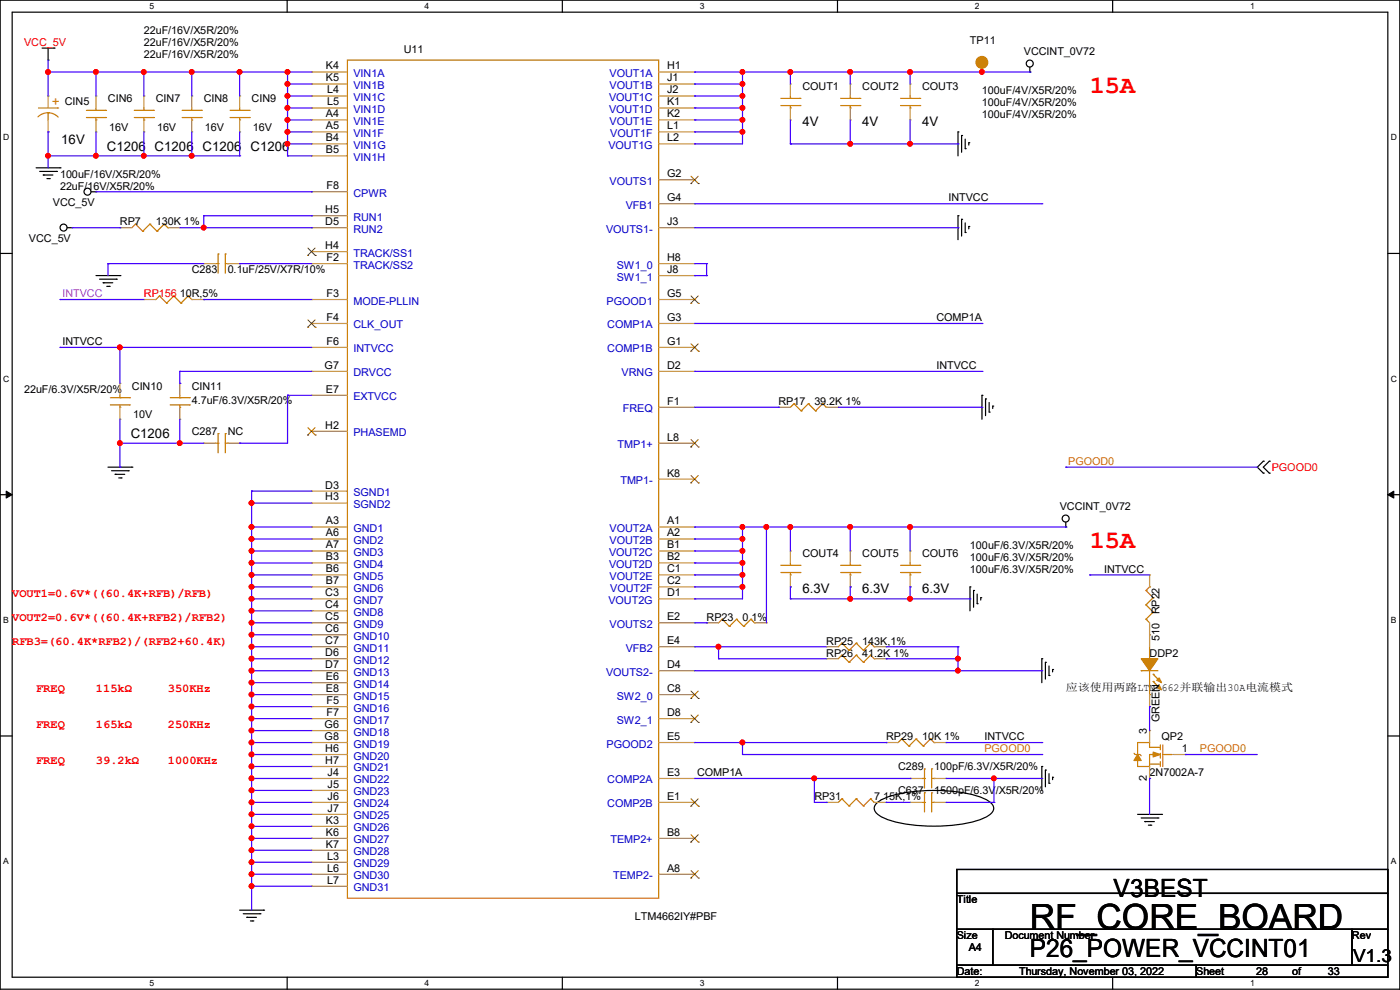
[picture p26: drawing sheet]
<svg xmlns="http://www.w3.org/2000/svg" width="297mm" height="210mm" viewBox="0 0 297 210" stroke-linecap="round" stroke-linejoin="round" font-family="sans-serif">
<defs><g id="words">
<text font-size="7.4" x="218.5" y="197.1">RF_CORE_BOARD</text>
<g font-size="5.3" fill="#f00">
<text x="231.2" y="19.8">15A</text>
<text x="231.2" y="116.3">15A</text>
</g>
<g font-size="5.3">
<text x="236.3" y="190.2">V3BEST</text>
<text x="218.5" y="202.9">P26_POWER_VCCINT01</text>
</g>
<text font-size="3.8" x="287.1" y="204.1">V1.3</text>
<text font-size="2.8" fill="#cc8006" x="11" y="22.4">+</text>
<g font-size="2.8">
<text x="170.2" y="26.7">4V</text>
<text x="182.9" y="26.7">4V</text>
<text x="195.6" y="26.7">4V</text>
<text x="13" y="30.5">16V</text>
<text x="22.6" y="32">C1206</text>
<text x="32.8" y="32">C1206</text>
<text x="43" y="32">C1206</text>
<text x="53.1" y="32">C1206</text>
<text x="27.7" y="93">C1206</text>
<text x="170.2" y="125.8">6.3V</text>
<text x="182.9" y="125.8">6.3V</text>
<text x="195.6" y="125.8">6.3V</text>
</g>
<g font-size="2.5" fill="#f00">
<text x="2.6" y="126.6">VOUT1=0.6V*((60.4K+RFB)/RFB)</text>
<text x="2.6" y="131.7">VOUT2=0.6V*((60.4K+RFB2)/RFB2)</text>
<text x="2.6" y="136.7">RFB3=(60.4K*RFB2)/(RFB2+60.4K)</text>
<text x="7.7" y="146.9">FREQ</text>
<text x="20.4" y="146.9">115kΩ</text>
<text x="35.6" y="146.9">350KHz</text>
<text x="7.7" y="154.5">FREQ</text>
<text x="20.4" y="154.5">165kΩ</text>
<text x="35.6" y="154.5">250KHz</text>
<text x="7.7" y="162.1">FREQ</text>
<text x="20.4" y="162.1">39.2kΩ</text>
<text x="35.6" y="162.1">1000KHz</text>
</g>
<g font-size="2.3" fill="#f00">
<text x="5.1" y="9.7">VCC_5V</text>
<text x="30.5" y="63.1">RP156</text>
<text x="269.8" y="99.9">PGOOD0</text>
</g>
<g font-size="2.3">
<text x="30.5" y="7.2">22uF/16V/X5R/20%</text>
<text x="30.5" y="9.7">22uF/16V/X5R/20%</text>
<text x="85.6" y="11.3">U11</text>
<text x="205.8" y="9.2">TP11</text>
<text x="217.2" y="11.8">VCCINT_0V72</text>
<text x="30.5" y="12.3">22uF/16V/X5R/20%</text>
<text x="69.1" y="14.7">K4</text>
<text x="69.1" y="17.3">K5</text>
<text x="141.5" y="14.7">H1</text>
<text x="141.5" y="17.3">J1</text>
<text x="13.8" y="22.2">CIN5</text>
<text x="22.9" y="21.7">CIN6</text>
<text x="33.1" y="21.7">CIN7</text>
<text x="43.2" y="21.7">CIN8</text>
<text x="53.4" y="21.7">CIN9</text>
<text x="69.4" y="19.8">L4</text>
<text x="69.4" y="22.4">L5</text>
<text x="141.5" y="22.4">K1</text>
<text x="141.5" y="19.8">J2</text>
<text x="170.2" y="19.1">COUT1</text>
<text x="182.9" y="19.1">COUT2</text>
<text x="195.6" y="19.1">COUT3</text>
<text x="208.3" y="19.9">100uF/4V/X5R/20%</text>
<text x="208.3" y="22.4">100uF/4V/X5R/20%</text>
<text x="23.2" y="27.8">16V</text>
<text x="33.3" y="27.8">16V</text>
<text x="43.5" y="27.8">16V</text>
<text x="53.6" y="27.8">16V</text>
<text x="69.1" y="24.9">A4</text>
<text x="69.1" y="27.4">A5</text>
<text x="69.1" y="30">B4</text>
<text x="141.5" y="24.9">K2</text>
<text x="141.5" y="27.4">L1</text>
<text x="141.5" y="30">L2</text>
<text x="208.3" y="25">100uF/4V/X5R/20%</text>
<text x="69.1" y="32.5">B5</text>
<text x="12.7" y="37.7">100uF/16V/X5R/20%</text>
<text x="12.7" y="40.2">22uF/16V/X5R/20%</text>
<text x="69.3" y="40.1">F8</text>
<text x="141.5" y="37.6">G2</text>
<text x="11.2" y="43.8">VCC_5V</text>
<text x="25.4" y="47.8">RP7</text>
<text x="33.1" y="47.8">130K 1%</text>
<text x="69" y="45.2">H5</text>
<text x="69" y="47.8">D5</text>
<text x="141.5" y="42.7">G4</text>
<text x="141.5" y="47.8">J3</text>
<text x="201.2" y="42.7">INTVCC</text>
<text x="6.1" y="51.4">VCC_5V</text>
<text x="69" y="52.8">H4</text>
<text x="40.7" y="58">C283</text>
<text x="48.3" y="58">0.1uF/25V/X7R/10%</text>
<text x="69.3" y="55.4">F2</text>
<text x="141.5" y="55.4">H8</text>
<text x="141.5" y="57.9">J8</text>
<text x="38.1" y="63.1">10R,5%</text>
<text x="69.3" y="63">F3</text>
<text x="141.5" y="63">G5</text>
<text x="69.3" y="68.1">F4</text>
<text x="141.5" y="68.1">G3</text>
<text x="198.7" y="68.1">COMP1A</text>
<text x="13.3" y="73.2">INTVCC</text>
<text x="69.3" y="73.2">F6</text>
<text x="141.5" y="73.2">G1</text>
<text x="5.1" y="83.4">22uF/6.3V/X5R/20%</text>
<text x="28" y="82.6">CIN10</text>
<text x="40.7" y="82.6">CIN11</text>
<text x="68.9" y="78.2">G7</text>
<text x="69.1" y="83.3">E7</text>
<text x="141.5" y="78.2">D2</text>
<text x="198.7" y="78.3">INTVCC</text>
<text x="28.2" y="88.7">10V</text>
<text x="40.7" y="85.7">4.7uF/6.3V/X5R/20%</text>
<text x="141.5" y="85.9">F1</text>
<text x="165.1" y="85.9">RP17</text>
<text x="172.8" y="85.9">39.2K 1%</text>
<text x="40.7" y="92.3">C287</text>
<text x="48.3" y="92.3">NC</text>
<text x="69" y="90.9">H2</text>
<text x="141.5" y="93.5">L8</text>
<text x="141.5" y="101.1">K8</text>
<text x="69" y="103.6">D3</text>
<text x="69" y="106.2">H3</text>
<text x="69.1" y="111.3">A3</text>
<text x="69.1" y="113.8">A6</text>
<text x="141.5" y="111.3">A1</text>
<text x="141.5" y="113.8">A2</text>
<text x="224.8" y="108.3">VCCINT_0V72</text>
<text x="69.1" y="116.3">A7</text>
<text x="69.1" y="118.9">B3</text>
<text x="141.5" y="116.3">B1</text>
<text x="141.5" y="118.9">B2</text>
<text x="170.2" y="118.2">COUT4</text>
<text x="182.9" y="118.2">COUT5</text>
<text x="195.6" y="118.2">COUT6</text>
<text x="205.8" y="119">100uF/6.3V/X5R/20%</text>
<text x="205.8" y="116.4">100uF/6.3V/X5R/20%</text>
<text x="69.1" y="121.4">B6</text>
<text x="69.1" y="124">B7</text>
<text x="141.5" y="121.4">C1</text>
<text x="141.5" y="124">C2</text>
<text x="205.8" y="121.5">100uF/6.3V/X5R/20%</text>
<text x="234.2" y="121.5">INTVCC</text>
<text x="69" y="126.5">C3</text>
<text x="69" y="129">C4</text>
<text x="69" y="131.6">C5</text>
<text x="141.5" y="126.5">D1</text>
<text x="141.5" y="131.6">E2</text>
<text x="149.9" y="131.7">RP23</text>
<text x="157.5" y="131.7">0 1%</text>
<text x="246" y="130.3" transform="rotate(-90 246 130.3)">RP22</text>
<text x="69" y="134.1">C6</text>
<text x="69" y="136.7">C7</text>
<text x="141.5" y="136.7">E4</text>
<text x="175.3" y="136.7">RP25</text>
<text x="182.9" y="136.7">143K,1%</text>
<text x="246" y="135.9" transform="rotate(-90 246 135.9)">510</text>
<text x="69" y="139.2">D6</text>
<text x="69" y="141.7">D7</text>
<text x="141.5" y="141.7">D4</text>
<text x="175.3" y="139.3">RP26</text>
<text x="182.9" y="139.3">41.2K 1%</text>
<text x="243.9" y="139.3">DDP2</text>
<text x="69.1" y="144.3">E6</text>
<text x="69.1" y="146.8">E8</text>
<text x="69.3" y="149.4">F5</text>
<text x="141.5" y="146.8">C8</text>
<text x="226.1" y="146.7">应该使用两路LTM4662并联输出30A电流模式</text>
<text x="68.9" y="154.4">G6</text>
<text x="69.3" y="151.9">F7</text>
<text x="141.5" y="151.9">D8</text>
<text x="243.3" y="155.7" transform="rotate(-90 243.3 155.7)">3</text>
<text x="246" y="153.2" transform="rotate(-90 246 153.2)">GREEN</text>
<text x="68.9" y="157">G8</text>
<text x="69" y="159.5">H6</text>
<text x="141.5" y="157">E5</text>
<text x="188" y="157.1">RP29</text>
<text x="195.6" y="157.1">10K 1%</text>
<text x="208.8" y="157">INTVCC</text>
<text x="246.4" y="157.1">QP2</text>
<text x="250.7" y="159.5">1</text>
<text x="69" y="162.1">H7</text>
<text x="69.5" y="164.6">J4</text>
<text x="69.5" y="167.1">J5</text>
<text x="141.5" y="164.6">E3</text>
<text x="147.9" y="164.6">COMP1A</text>
<text x="190.5" y="163.4">C289</text>
<text x="198.2" y="163.4">100pF/6.3V/X5R/20%</text>
<text x="243.3" y="165.7" transform="rotate(-90 243.3 165.7)">2</text>
<text x="243.9" y="164.7">2N7002A-7</text>
<text x="69.5" y="169.7">J6</text>
<text x="69.5" y="172.2">J7</text>
<text x="141.5" y="169.7">E1</text>
<text x="172.8" y="169.8">RP31</text>
<text x="185.5" y="169.8">7.15K,1%</text>
<text x="190.5" y="168.5">C637</text>
<text x="198.2" y="168.5">1500pF/6.3V/X5R/20%</text>
<text x="69.1" y="174.8">K3</text>
<text x="69.1" y="177.3">K6</text>
<text x="69.1" y="179.8">K7</text>
<text x="141.5" y="177.3">B8</text>
<text x="69.4" y="182.4">L3</text>
<text x="69.4" y="184.9">L6</text>
<text x="141.5" y="184.9">A8</text>
<text x="69.4" y="187.5">L7</text>
<text x="203" y="191.6">Title</text>
<text x="134.7" y="195.2">LTM4662IY#PBF</text>
<text x="203" y="199.2">Size</text>
<text x="205.5" y="201.8">A4</text>
<text x="213.1" y="199.2">Document Number</text>
<text x="286.8" y="199.2">Rev</text>
<text x="203" y="206.8">Date:</text>
<text x="216.2" y="206.8">Thursday, November 03, 2022</text>
<text x="253.8" y="206.8">Sheet</text>
<text x="266.5" y="206.8">28</text>
<text x="274.1" y="206.8">of</text>
<text x="281.7" y="206.8">33</text>
</g>
<g font-size="2.3" fill="#00c">
<text x="75" y="16.3">VIN1A</text>
<text x="129.3" y="16.3">VOUT1A</text>
<text x="75" y="18.9">VIN1B</text>
<text x="75" y="21.4">VIN1C</text>
<text x="75" y="24">VIN1D</text>
<text x="129.2" y="24">VOUT1D</text>
<text x="129.2" y="21.4">VOUT1C</text>
<text x="129.3" y="18.9">VOUT1B</text>
<text x="75" y="26.5">VIN1E</text>
<text x="75" y="29">VIN1F</text>
<text x="129.3" y="26.5">VOUT1E</text>
<text x="129.5" y="29">VOUT1F</text>
<text x="75" y="31.6">VIN1G</text>
<text x="75" y="34.1">VIN1H</text>
<text x="129.1" y="31.6">VOUT1G</text>
<text x="75" y="41.7">CPWR</text>
<text x="129.3" y="39.2">VOUTS1</text>
<text x="75" y="46.8">RUN1</text>
<text x="132.8" y="44.3">VFB1</text>
<text x="75" y="49.4">RUN2</text>
<text x="128.6" y="49.4">VOUTS1-</text>
<text x="75" y="54.4">TRACK/SS1</text>
<text x="75" y="57">TRACK/SS2</text>
<text x="130.9" y="57">SW1_0</text>
<text x="130.9" y="59.5">SW1_1</text>
<text x="75" y="64.6">MODE-PLLIN</text>
<text x="128.7" y="64.6">PGOOD1</text>
<text x="75" y="69.7">CLK_OUT</text>
<text x="128.8" y="69.7">COMP1A</text>
<text x="75" y="74.8">INTVCC</text>
<text x="128.8" y="74.8">COMP1B</text>
<text x="75" y="79.8">DRVCC</text>
<text x="131.9" y="79.8">VRNG</text>
<text x="75" y="84.9">EXTVCC</text>
<text x="132.1" y="87.5">FREQ</text>
<text x="75" y="92.5">PHASEMD</text>
<text x="131" y="95.1">TMP1+</text>
<text x="75" y="105.2">SGND1</text>
<text x="75" y="107.8">SGND2</text>
<text x="131.6" y="102.7">TMP1-</text>
<text x="75" y="112.9">GND1</text>
<text x="129.3" y="112.9">VOUT2A</text>
<text x="75" y="115.4">GND2</text>
<text x="75" y="117.9">GND3</text>
<text x="129.2" y="117.9">VOUT2C</text>
<text x="129.3" y="115.4">VOUT2B</text>
<text x="75" y="120.5">GND4</text>
<text x="75" y="123">GND5</text>
<text x="75" y="125.6">GND6</text>
<text x="129.2" y="120.5">VOUT2D</text>
<text x="129.3" y="123">VOUT2E</text>
<text x="129.5" y="125.6">VOUT2F</text>
<text x="75" y="128.1">GND7</text>
<text x="75" y="130.6">GND8</text>
<text x="129.1" y="128.1">VOUT2G</text>
<text x="75" y="133.2">GND9</text>
<text x="75" y="135.7">GND10</text>
<text x="129.3" y="133.2">VOUTS2</text>
<text x="75" y="138.3">GND11</text>
<text x="75" y="140.8">GND12</text>
<text x="75" y="143.3">GND13</text>
<text x="128.6" y="143.3">VOUTS2-</text>
<text x="132.8" y="138.3">VFB2</text>
<text x="75" y="145.9">GND14</text>
<text x="75" y="148.4">GND15</text>
<text x="130.9" y="148.4">SW2_0</text>
<text x="75" y="151">GND16</text>
<text x="75" y="153.5">GND17</text>
<text x="130.9" y="153.5">SW2_1</text>
<text x="75" y="156">GND18</text>
<text x="75" y="158.6">GND19</text>
<text x="75" y="161.1">GND20</text>
<text x="128.7" y="158.6">PGOOD2</text>
<text x="75" y="163.7">GND21</text>
<text x="75" y="166.2">GND22</text>
<text x="128.8" y="166.2">COMP2A</text>
<text x="75" y="168.7">GND23</text>
<text x="75" y="171.3">GND24</text>
<text x="75" y="173.8">GND25</text>
<text x="128.8" y="171.3">COMP2B</text>
<text x="75" y="176.4">GND26</text>
<text x="75" y="178.9">GND27</text>
<text x="129.5" y="178.9">TEMP2+</text>
<text x="75" y="181.4">GND28</text>
<text x="75" y="184">GND29</text>
<text x="75" y="186.5">GND30</text>
<text x="75" y="189.1">GND31</text>
<text x="130.1" y="186.5">TEMP2-</text>
</g>
<text font-size="2.3" fill="#f0f" x="13.3" y="63">INTVCC</text>
<g font-size="2.3" fill="#ff8000">
<text x="226.6" y="98.6">PGOOD0</text>
<text x="208.8" y="159.6">PGOOD0</text>
<text x="254.6" y="159.6">PGOOD0</text>
</g>
<g font-size="1.8">
<text x="31.7" y="1.9">5</text>
<text x="90.1" y="1.9">4</text>
<text x="148.5" y="1.9">3</text>
<text x="206.8" y="1.9">2</text>
<text x="265.2" y="1.9">1</text>
<text x=".7" y="29.8">D</text>
<text x="295.1" y="29.8">D</text>
<text x=".7" y="80.9">C</text>
<text x="295.1" y="80.9">C</text>
<text x=".7" y="132.1">B</text>
<text x="295.1" y="132.1">B</text>
<text x=".7" y="183.3">A</text>
<text x="295.1" y="183.3">A</text>
<text x="31.7" y="209.2">5</text>
<text x="90.1" y="209.2">4</text>
<text x="148.5" y="209.2">3</text>
<text x="206.8" y="209.2">2</text>
<text x="265.2" y="209.2">1</text>
</g>
</g></defs>
<path d="M0 0h297v209.8h-297zM2.6 2.6h291.8v204.7h-291.8z" fill="none" stroke="#000" stroke-width=".25"/>
<g fill="#fff">
<path d="M31.7 .3h1v2h-1z"/>
<path d="M31.7 207.6h1v1.9h-1z"/>
</g>
<path d="M60.9 0v2.6M60.9 207.3v2.5" fill="none" stroke="#000" stroke-width=".25"/>
<g fill="#fff">
<path d="M90.1 .3h1v2h-1z"/>
<path d="M90.1 207.6h1v1.9h-1z"/>
</g>
<path d="M119.3 0v2.6M119.3 207.3v2.5" fill="none" stroke="#000" stroke-width=".25"/>
<g fill="#fff">
<path d="M148.5 .3h.9v2h-.9z"/>
<path d="M148.5 207.6h.9v1.9h-.9z"/>
</g>
<path d="M177.7 0v2.6M177.7 207.3v2.5" fill="none" stroke="#000" stroke-width=".25"/>
<g fill="#fff">
<path d="M206.8 .3h1v2h-1z"/>
<path d="M206.8 207.6h1v1.9h-1z"/>
</g>
<path d="M236.1 0v2.6M236.1 207.3v2.5" fill="none" stroke="#000" stroke-width=".25"/>
<g fill="#fff">
<path d="M265.2 .3h1v2h-1z"/>
<path d="M265.2 207.6h1v1.9h-1z"/>
<path d="M.7 28.2h1.2v1.9h-1.2z"/>
<path d="M295.1 28.2h1.2v1.9h-1.2z"/>
<path d="M.7 79.3h1.2v2h-1.2z"/>
<path d="M295.1 79.3h1.2v2h-1.2z"/>
</g>
<path d="M0 53.8h2.6M294.4 53.8h2.6" fill="none" stroke="#000" stroke-width=".25"/>
<g fill="#fff">
<path d="M.7 130.5h1.2v2h-1.2z"/>
<path d="M295.1 130.5h1.1v2h-1.1z"/>
</g>
<path d="M0 104.9h2.6M294.4 104.9h2.6" fill="none" stroke="#000" stroke-width=".25"/>
<path d="M1.3 104.2l1.3 .7-1.3 .8zM294.4 104.9l1.3-.7v1.5z" fill="#000" stroke="#000" stroke-width=".21"/>
<g fill="#fff">
<path d="M.7 181.7h1.2v2h-1.2z"/>
<path d="M295.1 181.7h1.1v2h-1.1z"/>
</g>
<g fill="none" stroke="#000" stroke-width=".25">
<path d="M8.9 10.2h2.6M10.2 12.7h.1M10.2 10.2v2.5M11.5 10.2h.1M218.5 15.3h.1M218.5 14.3v1M7.7 35.6h5M8.4 36.4h3.6M9.2 37.1h.1M9.2 37.1h2M9.9 37.9h.6M10.5 37.9h.1"/>
<path d="M12 36.4h.1M12.7 35.6h.1M203.2 28h.1M203.2 28v5.1M204 28.7h.1M204 28.7v3.6M204.8 31.5h.1M204.8 29.5v2M205.5 30.3h.1M205.5 30.3v.5M14.3 48.3h1M15.3 48.3h.1"/>
<path d="M19.3 40.7h1.1M20.4 40.7h.1M20.4 58.5h5M21.1 59.2h3.6M21.9 60h.1M21.9 60h2M24.7 59.2h.1M25.4 58.5h.1M203.2 45.8h.1M203.2 45.8v5M204 46.5h.1M204 46.5v3.6"/>
<path d="M204.8 49.3h.1M204.8 47.3v2M205.5 48h.1M205.5 48v.6M22.6 60.7h.6M23.2 60.7h.1M22.9 99.1h5.1M23.7 99.9h3.5M27.2 99.9h.1M28 99.1h.1M208.3 83.9h.1M208.3 83.9v5"/>
<path d="M209.1 84.6h.1M209.1 84.6v3.6M209.8 87.4h.1M209.8 85.4v2M210.6 86.1h.1M210.6 86.1v.6M268 97.8h.1M268 97.8l-1.3 1.3 1.3 1.3M269.3 97.8h.1M269.3 97.8l-1.3 1.3 1.3 1.3M24.4 100.6h.1M24.4 100.6h2.1"/>
<path d="M25.2 101.4h.5M25.7 101.4h.1M226.1 111.8h.1M226.1 110.8v1M268 100.4h.1M269.3 100.4h.1M205.8 124.5h.1M205.8 124.5v5.1M206.5 125.3h.1M206.5 125.3v3.5M207.3 128.1h.1M207.3 126v2.1"/>
<path d="M208.1 126.8h.1M208.1 126.8v.5M221 139.7h.1M221 139.7v5.1M0 156.1h2.6M221.8 140.5h.1M221.8 140.5v3.6M222.5 143.3h.1M222.5 141.3v2M223.3 142h.1M223.3 142v.5M294.4 156.1h2.6"/>
<path d="M185.9 170.5a11.3 11.3 0 0 1 5.8-2.3 36 36 0 0 1 16.5 1 3.6 3.6 0 0 1 2.6 2.3 2.54 2.54 0 0 1-1.7 1.9 31.4 31.4 0 0 1-15.9 1.6l-1.5-.3a11.3 11.3 0 0 1-5.8-2.2 1.34 1.34 0 0 1 0-2zM221 162.6h.1M221 162.6v5.1M221.8 163.4h.1M221.8 163.4v3.5M222.5 166.2h.1M222.5 164.1v2.1M223.3 164.9h.1M223.3 164.9v.5M241.3 172.8h5.1M242.1 173.5h3.6M242.9 174.3h.1"/>
<path d="M242.9 174.3h2M243.6 175h.5M244.1 175h.1M245.7 173.5h.1M246.4 172.8h.1M50.8 193.1h5.1M51.6 193.8h3.6M52.4 194.6h.1M52.4 194.6h2M53.1 195.4h.5M53.6 195.4h.1M55.2 193.8h.1"/>
<path d="M55.9 193.1h.1M203 184.4h91.4v5.1h-91.4zM203 189.5h91.4v7.6h-91.4zM203 197.1h7.6v7.7h-7.6zM210.6 197.1h76.2v7.7h-76.2zM286.8 197.1h7.6v7.7h-7.6zM203 204.8h50.8v2.5h-50.8zM253.8 204.8h40.6v2.5h-40.6z"/>
<circle cx="218.5" cy="13.5" r=".74"/>
<circle cx="13.5" cy="48.3" r=".74"/>
<circle cx="18.6" cy="40.7" r=".74"/>
<circle cx="226.1" cy="110" r=".74"/>
</g>
<g fill="none" stroke="#cc8006" stroke-width=".25">
<path d="M73.7 12.7h66v177.8h-66zM208.3 15.3h.1M208.3 14.5v.8M8 24.8a3 3 0 0 1 4.3 0M8.2 22.9h4M10.2 23.9h.1M10.2 23.9v1.5M12.2 22.9h.1M18.3 23.4h4.1M18.3 24.9h4.1M20.4 23.4h.1M20.4 25.4h.1"/>
<path d="M20.4 22.9v.5M20.4 24.9v.5M22.4 23.4h.1M22.4 24.9h.1M28.5 23.4h4.1M28.5 24.9h4.1M30.5 23.4h.1M30.5 25.4h.1M30.5 22.9v.5M30.5 24.9v.5M32.6 23.4h.1M32.6 24.9h.1"/>
<path d="M38.7 23.4h4M38.7 24.9h4M40.7 23.4h.1M40.7 25.4h.1M40.7 22.9v.5M40.7 24.9v.5M42.7 23.4h.1M42.7 24.9h.1M48.8 23.4h4.1M48.8 24.9h4.1M50.8 23.4h.1M50.8 25.4h.1"/>
<path d="M50.8 22.9v.5M50.8 24.9v.5M52.9 23.4h.1M52.9 24.9h.1M165.7 20.9h4M165.7 22.4h4M167.7 20.9h.1M167.7 22.9h.1M167.7 20.4v.5M167.7 22.4v.5M169.7 20.9h.1M169.7 22.4h.1"/>
<path d="M178.4 20.9h4M178.4 22.4h4M180.4 20.9h.1M180.4 22.9h.1M180.4 20.4v.5M180.4 22.4v.5M182.4 20.9h.1M182.4 22.4h.1M191.1 20.9h4M191.1 22.4h4M193.1 20.9h.1M193.1 22.9h.1"/>
<path d="M193.1 20.4v.5M193.1 22.4v.5M195.1 20.9h.1M195.1 22.4h.1M28.7 47.5h.1M28.7 47.5l-.7 .8M28.7 47.5l1.6 1.6M30.3 49.1h.1M31.8 47.5h.1M31.8 47.5l-1.5 1.6M31.8 47.5l1.5 1.6M33.3 49.1h.1"/>
<path d="M34.8 47.5h.1M34.8 47.5l-1.5 1.6M34.8 47.5l.8 .8M35.6 48.3h.1M45.8 55.9h.5M46.3 53.9h.1M46.3 55.9h.1M46.3 53.9v4.1M47.8 53.9h.1M47.8 53.9v4.1M47.8 55.9h.5M48.3 55.9h.1"/>
<path d="M33.8 62.8h.1M33.8 62.8l-.7 .7M33.8 62.8l1.5 1.5M35.3 64.3h.1M36.9 62.8h.1M36.9 62.8l-1.6 1.5M36.9 62.8l1.5 1.5M38.4 64.3h.1M39.9 62.8h.1M39.9 62.8l-1.5 1.5M39.9 62.8l.8 .7M40.7 63.5h.1"/>
<path d="M23.4 84.4h4.1M23.4 85.9h4.1M25.4 84.4h.1M25.4 86.4h.1M25.4 83.9v.5M25.4 85.9v.5M27.5 84.4h.1M27.5 85.9h.1M36.1 84.4h4.1M36.1 85.9h4.1M38.1 84.4h.1M38.1 86.4h.1"/>
<path d="M38.1 83.9v.5M38.1 85.9v.5M40.2 84.4h.1M40.2 85.9h.1M45.8 94h.5M46.3 92h.1M46.3 94h.1M46.3 92v4.1M47.8 92h.1M47.8 92v4.1M47.8 94h.5M48.3 94h.1"/>
<path d="M168.4 85.6h.1M168.4 85.6l-.7 .8M168.4 85.6l1.6 1.6M170 87.2h.1M171.5 85.6h.1M171.5 85.6l-1.5 1.6M171.5 85.6l1.5 1.6M173 87.2h.1M174.5 85.6h.1M174.5 85.6l-1.5 1.6M174.5 85.6l.8 .8M175.3 86.4h.1"/>
<path d="M165.7 119.9h4M167.7 119.9h.1M167.7 119.4v.5M169.7 119.9h.1M178.4 119.9h4M180.4 119.9h.1M180.4 119.4v.5M182.4 119.9h.1M191.1 119.9h4M193.1 119.9h.1M193.1 119.4v.5M195.1 119.9h.1"/>
<path d="M153.2 131.4h.1M153.2 131.4l-.8 .7M153.2 131.4l1.5 1.5M154.7 132.9h.1M156.3 131.4h.1M156.3 131.4l-1.6 1.5M156.3 131.4l1.5 1.5M157.8 132.9h.1M159.3 131.4h.1M159.3 131.4l-1.5 1.5M159.3 131.4l.8 .7M160.1 132.1h.1"/>
<path d="M165.7 121.5h4M167.7 122h.1M167.7 121.5v.5M169.7 121.5h.1M178.4 121.5h4M178.6 139h.1M178.6 136.4h.1M178.6 139l-.8 .7M178.6 139l1.5 1.5M178.6 136.4l-.8 .8M178.6 136.4l1.5 1.6M180.1 138h.1"/>
<path d="M180.4 122h.1M180.4 121.5v.5M181.7 139h.1M181.7 136.4h.1M181.7 139l-1.6 1.5M181.7 139l1.5 1.5M181.7 136.4l-1.6 1.6M181.7 136.4l1.5 1.6M182.4 121.5h.1M183.2 138h.1M184.7 139h.1M184.7 136.4h.1"/>
<path d="M184.7 139l-1.5 1.5M184.7 139l.8 .7M184.7 136.4l-1.5 1.6M184.7 136.4l.8 .8M185.5 139.7h.1M185.5 137.2h.1M191.1 121.5h4M193.1 122h.1M193.1 121.5v.5M195.1 121.5h.1M243.1 131.4h.1M243.1 128.3h.1"/>
<path d="M243.1 125.3h.1M243.1 131.4l.8 .7M243.1 128.3l1.5 1.5M243.1 125.3l1.5 1.5M243.9 124.5h.1M243.9 139.7h.1M243.9 124.5l-.8 .8M243.9 137.2v2.5M244.6 129.8h.1M244.6 126.8h.1M244.6 129.8l-1.5 1.6M244.6 126.8l-1.5 1.5"/>
<path d="M180.1 140.5h.1M183.2 140.5h.1M191.3 156.8h.1M191.3 156.8l-.8 .7M191.3 156.8l1.5 1.5M192.8 158.3h.1M194.4 156.8h.1M194.4 156.8l-1.6 1.5M194.4 156.8l1.5 1.5M195.9 158.3h.1M197.4 156.8h.1M197.4 156.8l-1.5 1.5"/>
<path d="M197.4 156.8l.8 .7M198.2 157.5h.1M240.6 159.8l.2 .3h1.1l.2 .2M242.1 142.3h.1M242.1 142.3h3.6M243.9 147.4h.1M243.9 142.3v5.1M244.6 143h.1M244.6 144.6h.1M244.6 143l1.6 1.6M244.6 144.6l1.6 1.5M246.2 158.5h-2.3v-1h-2.6v2.6"/>
<path d="M246.2 158v1M246.2 159.8v1M246.7 158v4.6M178.6 169.5h.1M178.6 169.5l-.8 .7M178.6 169.5l1.5 1.5M180.1 171h.1M181.7 169.5h.1M181.7 169.5l-1.6 1.5M181.7 169.5l1.5 1.5M183.2 171h.1M184.7 169.5h.1"/>
<path d="M184.7 169.5l-1.5 1.5M184.7 169.5l.8 .7M185.5 170.2h.1M195.6 170.2h.5M195.6 165.1h.5M196.1 168.2h.1M196.1 170.2h.1M196.1 163.1h.1M196.1 165.1h.1M196.1 163.1v4.1M196.1 168.2v4.1M197.7 168.2h.1"/>
<path d="M197.7 163.1h.1M197.7 163.1v4.1M197.7 168.2v4.1M197.7 170.2h.5M197.7 165.1h.5M198.2 170.2h.1M198.2 165.1h.1M243.9 162.1h2.3M246.2 160.1h-2.3v2.5h-2.6v-1.5M246.2 161.6v1M246.7 160.1h2"/>
</g>
<g fill="none" stroke="#a84" stroke-width=".25">
<path d="M66.1 15.3h.1M66.1 17.8h.1M66.1 15.3h7.6M66.1 17.8h7.6M139.7 15.3h7.7M139.7 17.8h7.7M147.4 15.3h.1M147.4 17.8h.1M167.7 17.8h.1M167.7 17.8v2.6M180.4 17.8h.1M180.4 17.8v2.6"/>
<path d="M193.1 17.8h.1M193.1 17.8v2.6M208.3 15.3h.1M10.2 20.4h.1M10.2 28h.1M10.2 20.4v2.5M10.2 25.4v2.6M20.4 20.4h.1M20.4 28h.1M20.4 20.4v2.5M20.4 25.4v2.6M30.5 20.4h.1"/>
<path d="M30.5 28h.1M30.5 20.4v2.5M30.5 25.4v2.6M40.7 20.4h.1M40.7 28h.1M40.7 20.4v2.5M40.7 25.4v2.6M50.8 20.4h.1M50.8 28h.1M50.8 20.4v2.5M50.8 25.4v2.6M66.1 20.4h.1"/>
<path d="M66.1 22.9h.1M66.1 25.4h.1M66.1 28h.1M66.1 30.5h.1M66.1 33.1h.1M66.1 22.9h7.6M66.1 25.4h7.6M66.1 28h7.6M66.1 30.5h7.6M66.1 20.4h7.6M66.1 33.1h7.6M139.7 22.9h7.7"/>
<path d="M139.7 25.4h7.7M139.7 28h7.7M139.7 30.5h7.7M139.7 38.1h7.7M139.7 20.4h7.7M147.4 22.9h.1M147.4 25.4h.1M147.4 28h.1M147.4 30.5h.1M147.4 38.1h.1M147.4 20.4h.1M167.7 25.4h.1"/>
<path d="M167.7 22.9v2.5M180.4 25.4h.1M180.4 22.9v2.5M193.1 25.4h.1M193.1 22.9v2.5M25.4 48.3h.1M25.4 48.3h2.6M35.6 48.3h2.5M38.1 48.3h.1M43.2 55.9h.1M43.2 55.9h2.6M48.3 55.9h2.5"/>
<path d="M50.8 55.9h.1M66.1 40.7h.1M66.1 45.8h.1M66.1 53.4h.1M66.1 48.3h.1M66.1 55.9h.1M66.1 55.9h7.6M66.1 48.3h7.6M66.1 40.7h7.6M66.1 45.8h7.6M66.1 53.4h7.6M139.7 55.9h7.7"/>
<path d="M139.7 43.2h7.7M139.7 48.3h7.7M139.7 58.5h7.7M147.4 43.2h.1M147.4 48.3h.1M147.4 55.9h.1M147.4 58.5h.1M30.5 63.5h.1M30.5 63.5h2.6M40.7 63.5h2.5M43.2 63.5h.1M66.1 63.5h.1"/>
<path d="M66.1 68.6h.1M66.1 73.7h.1M66.1 78.8h.1M66.1 63.5h7.6M66.1 68.6h7.6M66.1 73.7h7.6M66.1 78.8h7.6M139.7 63.5h7.7M139.7 68.6h7.7M139.7 73.7h7.7M139.7 78.8h7.7M147.4 63.5h.1"/>
<path d="M147.4 68.6h.1M147.4 73.7h.1M147.4 78.8h.1M25.4 81.3h.1M25.4 88.9h.1M25.4 81.3v2.6M25.4 86.4v2.5M38.1 81.3h.1M38.1 88.9h.1M38.1 81.3v2.6M38.1 86.4v2.5M43.2 94h.1"/>
<path d="M43.2 94h2.6M48.3 94h2.5M50.8 94h.1M66.1 91.5h.1M66.1 83.9h.1M66.1 91.5h7.6M66.1 83.9h7.6M139.7 86.4h7.7M139.7 94h7.7M147.4 86.4h.1M147.4 94h.1M165.1 86.4h.1"/>
<path d="M165.1 86.4h2.6M175.3 86.4h2.5M177.8 86.4h.1M66.1 104.2h.1M66.1 106.7h.1M66.1 111.8h.1M66.1 114.3h.1M66.1 116.9h.1M66.1 119.4h.1M66.1 111.8h7.6M66.1 114.3h7.6M66.1 116.9h7.6"/>
<path d="M66.1 119.4h7.6M66.1 104.2h7.6M66.1 106.7h7.6M139.7 111.8h7.7M139.7 114.3h7.7M139.7 116.9h7.7M139.7 119.4h7.7M139.7 101.6h7.7M147.4 111.8h.1M147.4 114.3h.1M147.4 116.9h.1M147.4 119.4h.1"/>
<path d="M147.4 101.6h.1M167.7 116.9h.1M167.7 116.9v2.5M180.4 116.9h.1M180.4 116.9v2.5M193.1 116.9h.1M193.1 116.9v2.5M66.1 122h.1M66.1 124.5h.1M66.1 127h.1M66.1 129.6h.1M66.1 132.1h.1"/>
<path d="M66.1 134.7h.1M66.1 137.2h.1M66.1 139.7h.1M66.1 122h7.6M66.1 124.5h7.6M66.1 127h7.6M66.1 132.1h7.6M66.1 137.2h7.6M66.1 129.6h7.6M66.1 134.7h7.6M66.1 139.7h7.6M139.7 122h7.7"/>
<path d="M139.7 124.5h7.7M139.7 127h7.7M139.7 132.1h7.7M139.7 137.2h7.7M147.4 122h.1M147.4 124.5h.1M147.4 127h.1M147.4 132.1h.1M147.4 137.2h.1M149.9 132.1h.1M149.9 132.1h2.5M160.1 132.1h2.5"/>
<path d="M162.6 132.1h.1M167.7 124.5h.1M167.7 122v2.5M175.3 139.7h.1M175.3 137.2h.1M175.3 137.2h2.5M175.3 139.7h2.5M180.4 124.5h.1M180.4 122v2.5M185.5 137.2h2.5M185.5 139.7h2.5M188 139.7h.1"/>
<path d="M188 137.2h.1M193.1 124.5h.1M193.1 122v2.5M243.9 134.7h.1M243.9 122h.1M243.9 122v2.5M243.9 132.1v5.1M66.1 142.3h.1M66.1 144.8h.1M66.1 147.4h.1M66.1 149.9h.1M66.1 152.4h.1"/>
<path d="M66.1 155h.1M66.1 157.5h.1M66.1 142.3h7.6M66.1 147.4h7.6M66.1 152.4h7.6M66.1 157.5h7.6M66.1 144.8h7.6M66.1 149.9h7.6M66.1 155h7.6M139.7 142.3h7.7M139.7 147.4h7.7M139.7 152.4h7.7"/>
<path d="M139.7 157.5h7.7M147.4 142.3h.1M147.4 147.4h.1M147.4 152.4h.1M147.4 157.5h.1M188 157.5h.1M188 157.5h2.5M198.2 157.5h2.5M200.7 157.5h.1M243.9 155h.1M243.9 149.9h.1M243.9 147.4v2.5"/>
<path d="M243.9 155v2.5M66.1 160.1h.1M66.1 162.6h.1M66.1 165.1h.1M66.1 167.7h.1M66.1 170.2h.1M66.1 172.8h.1M66.1 175.3h.1M66.1 177.8h.1M66.1 177.8h7.6M66.1 165.1h7.6M66.1 170.2h7.6"/>
<path d="M66.1 160.1h7.6M66.1 162.6h7.6M66.1 167.7h7.6M66.1 172.8h7.6M66.1 175.3h7.6M139.7 177.8h7.7M139.7 165.1h7.7M139.7 170.2h7.7M147.4 177.8h.1M147.4 165.1h.1M147.4 170.2h.1M175.3 170.2h.1"/>
<path d="M175.3 170.2h2.5M185.5 170.2h2.5M188 170.2h.1M193.1 170.2h.1M193.1 165.1h.1M193.1 165.1h2.5M193.1 170.2h2.5M198.2 165.1h2.5M198.2 170.2h2.5M200.7 170.2h.1M200.7 165.1h.1M243.9 165.1h.1"/>
<path d="M243.9 162.6v2.5M249 160.1h2.5M251.5 160.1h.1M66.1 180.4h.1M66.1 182.9h.1M66.1 185.5h.1M66.1 188h.1M66.1 185.5h7.6M66.1 180.4h7.6M66.1 182.9h7.6M66.1 188h7.6M139.7 185.5h7.7"/>
<path d="M147.4 185.5h.1"/>
</g>
<g fill="none" stroke="#804000" stroke-width=".21">
<path d="M146.6 38.9h.1M146.6 37.4l1.6 1.5M148.1 37.4l-1.5 1.5M148.2 38.9h.1M65.3 54.2h.1M65.3 52.6l1.6 1.6M66.8 52.6l-1.5 1.6M66.9 54.2h.1M65.3 69.4h.1M65.3 67.9l1.6 1.5M66.8 67.9l-1.5 1.5M66.9 69.4h.1"/>
<path d="M146.6 64.3h.1M146.6 74.5h.1M146.6 62.8l1.6 1.5M146.6 72.9l1.6 1.6M148.1 62.8l-1.5 1.5M148.1 72.9l-1.5 1.6M148.2 64.3h.1M148.2 74.5h.1M65.3 92.3h.1M65.3 90.7l1.6 1.6M66.8 90.7l-1.5 1.6M66.9 92.3h.1"/>
<path d="M146.6 94.8h.1M146.6 93.3l1.6 1.5M148.1 93.3l-1.5 1.5M148.2 94.8h.1M146.6 102.4h.1M146.6 100.9l1.6 1.5M148.1 100.9l-1.5 1.5M148.2 102.4h.1M146.6 148.2h.1M146.6 153.2h.1M146.6 146.6l1.6 1.6M146.6 151.7l1.6 1.5"/>
<path d="M148.1 146.6l-1.5 1.6M148.1 151.7l-1.5 1.5M148.2 148.2h.1M148.2 153.2h.1M146.6 178.6h.1M146.6 171h.1M146.6 177.1l1.6 1.5M146.6 169.5l1.6 1.5M148.1 177.1l-1.5 1.5M148.1 169.5l-1.5 1.5M148.2 178.6h.1M148.2 171h.1"/>
<path d="M146.6 186.3h.1M146.6 184.7l1.6 1.6M148.1 184.7l-1.5 1.6M148.2 186.3h.1"/>
</g>
<g fill="#cc8006" stroke="#cc8006" stroke-width=".25">
<path d="M244.6 159.6l1.6 .5-1.6 .5z"/>
<path d="M241.3 160.1l.8 1.2h-1.5z"/>
<path d="M242.1 139.7h3.6l-1.8 2.6z" fill-rule="evenodd"/>
<path d="M245.9 145.3l.5 1-1-.5z" fill-rule="evenodd"/>
<path d="M245.9 143.8l.5 1-1-.5z" fill-rule="evenodd"/>
<circle cx="208.3" cy="13.2" r="1.25"/>
</g>
<g fill="none" stroke="#4200ff" stroke-width=".25">
<path d="M10.2 15.3h.1M10.2 12.7v7.7M10.2 15.3h55.9M20.4 15.3h.1M20.4 15.3v5.1M30.5 15.3h.1M30.5 15.3v5.1M40.7 15.3h.1M40.7 15.3v5.1M50.8 15.3h.1M50.8 15.3v5.1M61 15.3h.1"/>
<path d="M61 17.8h.1M61 15.3v17.8M61 17.8h5.1M147.4 15.3h.1M147.4 17.8h.1M147.4 15.3h71.1M147.4 17.8h10.1M157.5 15.3h.1M157.5 17.8h.1M157.5 15.3v15.2h-10.1M167.7 15.3h.1M167.7 15.3v2.5"/>
<path d="M180.4 15.3h.1M180.4 15.3v2.5M193.1 15.3h.1M193.1 15.3v2.5M208.3 15.3h.1M218.5 15.3h.1M10.2 28h.1M10.2 33.1h.1M10.2 28v7.6M10.2 33.1h40.6M20.4 33.1h.1M20.4 28v5.1"/>
<path d="M30.5 33.1h.1M30.5 28v5.1M40.7 33.1h.1M40.7 28v5.1M50.8 33.1h.1M50.8 28v5.1M61 20.4h.1M61 22.9h.1M61 25.4h.1M61 28h.1M61 30.5h.1M61 33.1h.1"/>
<path d="M61 20.4h5.1M61 22.9h5.1M61 25.4h5.1M61 28h5.1M61 30.5h5.1M61 33.1h5.1M147.4 20.4h.1M147.4 22.9h.1M147.4 25.4h.1M147.4 28h.1M147.4 30.5h.1M147.4 20.4h10.1"/>
<path d="M147.4 22.9h10.1M147.4 25.4h10.1M147.4 28h10.1M157.5 20.4h.1M157.5 22.9h.1M157.5 25.4h.1M157.5 28h.1M167.7 30.5h.1M167.7 25.4v5.1M167.7 30.5h35.5M180.4 30.5h.1M180.4 25.4v5.1"/>
<path d="M193.1 30.5h.1M193.1 25.4v5.1M203.2 30.5h.1M15.3 48.3h10.1M20.4 40.7h45.7M22.9 55.9h.1M22.9 55.9v2.6M22.9 55.9h20.3M25.4 48.3h.1M38.1 48.3h28M43.2 45.8h.1M43.2 48.3h.1"/>
<path d="M43.2 45.8v2.5M43.2 45.8h22.9M50.8 55.9h.1M50.8 55.9h15.3M66.1 40.7h.1M66.1 45.8h.1M66.1 48.3h.1M147.4 58.5h.1M147.4 43.2h73.6M147.4 48.3h55.8M147.4 55.9h2.5M147.4 58.5h2.5"/>
<path d="M149.9 55.9h.1M149.9 58.5h.1M149.9 55.9v2.6M203.2 48.3h.1M221 43.2h.1M12.7 73.7h.1M12.7 63.5h.1M12.7 73.7h53.4M12.7 63.5h17.8M25.4 73.7h.1M25.4 73.7v7.6M38.1 78.8h.1"/>
<path d="M38.1 78.8v2.5M38.1 78.8h28M43.2 63.5h.1M43.2 63.5h22.9M147.4 78.8h60.9M147.4 68.6h60.9M208.3 78.8h.1M208.3 68.6h.1M25.4 94h.1M25.4 99.1h.1M25.4 88.9v10.2M25.4 94h17.8"/>
<path d="M38.1 81.3h.1M38.1 94h.1M38.1 88.9v5.1M50.8 94h.1M61 83.9h.1M61 83.9v10.1h-10.2M61 83.9h5.1M147.4 86.4h17.7M165.1 86.4h.1M177.8 86.4h30.5M208.3 86.4h.1M226.1 99.1h.1"/>
<path d="M226.1 99.1h40.6M53.4 104.2h.1M53.4 106.7h.1M53.4 111.8h.1M53.4 114.3h.1M53.4 116.9h.1M53.4 119.4h.1M53.4 104.2h12.7M53.4 104.2v88.9M53.4 106.7h12.7M53.4 111.8h12.7M53.4 114.3h12.7"/>
<path d="M53.4 116.9h12.7M53.4 119.4h12.7M147.4 111.8h.1M147.4 114.3h.1M147.4 116.9h.1M147.4 119.4h.1M147.4 111.8h78.7M147.4 114.3h10.1M147.4 116.9h10.1M147.4 119.4h10.1M157.5 111.8h.1M157.5 114.3h.1"/>
<path d="M157.5 116.9h.1M157.5 119.4h.1M157.5 111.8v15.2h-10.1M162.6 111.8h.1M162.6 111.8v20.3M167.7 111.8h.1M167.7 111.8v5.1M180.4 111.8h.1M180.4 111.8v5.1M193.1 111.8h.1M193.1 111.8v5.1M226.1 111.8h.1"/>
<path d="M53.4 122h.1M53.4 124.5h.1M53.4 127h.1M53.4 129.6h.1M53.4 132.1h.1M53.4 134.7h.1M53.4 137.2h.1M53.4 139.7h.1M53.4 122h12.7M53.4 124.5h12.7M53.4 127h12.7M53.4 129.6h12.7"/>
<path d="M53.4 132.1h12.7M53.4 134.7h12.7M53.4 137.2h12.7M53.4 139.7h12.7M147.4 122h.1M147.4 124.5h.1M147.4 127h.1M147.4 122h10.1M147.4 124.5h10.1M147.4 132.1h2.5M147.4 137.2h27.9M149.9 132.1h.1"/>
<path d="M152.4 137.2h.1M152.4 139.7h.1M152.4 137.2v2.5M152.4 139.7h22.9M157.5 122h.1M157.5 124.5h.1M167.7 124.5h.1M167.7 127h.1M167.7 124.5v2.5M167.7 127h38.1M180.4 124.5h.1M180.4 127h.1"/>
<path d="M180.4 124.5v2.5M188 139.7h.1M188 137.2h15.2M188 139.7h15.2M193.1 124.5h.1M193.1 124.5v2.5M203.2 137.2h.1M203.2 139.7h.1M203.2 137.2v5.1M205.8 127h.1M231.2 122h.1M231.2 122h12.7"/>
<path d="M53.4 142.3h.1M53.4 144.8h.1M53.4 147.4h.1M53.4 149.9h.1M53.4 152.4h.1M53.4 155h.1M53.4 157.5h.1M53.4 142.3h12.7M53.4 144.8h12.7M53.4 147.4h12.7M53.4 149.9h12.7M53.4 152.4h12.7"/>
<path d="M53.4 155h12.7M53.4 157.5h12.7M147.4 142.3h73.6M147.4 157.5h40.6M157.5 157.5h.1M157.5 157.5v2.6h63.5M188 157.5h.1M200.7 157.5h20.3M203.2 142.3h.1M221 142.3h.1M221 157.5h.1M243.9 149.9h.1"/>
<path d="M243.9 149.9v5.1M53.4 160.1h.1M53.4 162.6h.1M53.4 165.1h.1M53.4 167.7h.1M53.4 170.2h.1M53.4 172.8h.1M53.4 175.3h.1M53.4 177.8h.1M53.4 160.1h12.7M53.4 162.6h12.7M53.4 165.1h12.7"/>
<path d="M53.4 167.7h12.7M53.4 170.2h12.7M53.4 172.8h12.7M53.4 175.3h12.7M53.4 177.8h12.7M147.4 165.1h45.7M172.8 165.1h.1M172.8 165.1v5.1h2.5M175.3 170.2h.1M188 170.2h.1M188 170.2h5.1M193.1 165.1h.1"/>
<path d="M200.7 165.1h20.3M200.7 170.2h10.2M210.9 165.1h.1M210.9 170.2h.1M210.9 165.1v5.1M221 160.1h.1M221 165.1h.1M243.9 165.1h.1M243.9 165.1v7.7M251.5 160.1h.1M251.5 160.1h15.2M53.4 180.4h.1"/>
<path d="M53.4 182.9h.1M53.4 185.5h.1M53.4 188h.1M53.4 180.4h12.7M53.4 182.9h12.7M53.4 185.5h12.7M53.4 188h12.7"/>
</g>
<g fill="#f00" stroke="#f00" stroke-width=".25">
<circle cx="20.3" cy="15.3" r=".49"/>
<circle cx="30.5" cy="15.3" r=".49"/>
<circle cx="40.7" cy="15.3" r=".49"/>
<circle cx="50.8" cy="15.3" r=".49"/>
<circle cx="61" cy="15.3" r=".49"/>
<circle cx="157.5" cy="15.3" r=".49"/>
<circle cx="167.7" cy="15.3" r=".49"/>
<circle cx="180.4" cy="15.3" r=".49"/>
<circle cx="193.1" cy="15.3" r=".49"/>
<circle cx="208.3" cy="15.3" r=".49"/>
<circle cx="61" cy="17.8" r=".49"/>
<circle cx="157.5" cy="17.8" r=".49"/>
<circle cx="61" cy="20.3" r=".49"/>
<circle cx="61" cy="22.9" r=".49"/>
<circle cx="157.5" cy="20.3" r=".49"/>
<circle cx="157.5" cy="22.9" r=".49"/>
<circle cx="61" cy="25.4" r=".49"/>
<circle cx="157.5" cy="25.4" r=".49"/>
<circle cx="193.1" cy="30.5" r=".49"/>
<circle cx="10.2" cy="33" r=".49"/>
<circle cx="20.3" cy="33" r=".49"/>
<circle cx="30.5" cy="33" r=".49"/>
<circle cx="61" cy="30.5" r=".49"/>
<circle cx="61" cy="28" r=".49"/>
<circle cx="157.5" cy="28" r=".49"/>
<circle cx="180.4" cy="30.5" r=".49"/>
<circle cx="40.7" cy="33" r=".49"/>
<circle cx="43.2" cy="48.3" r=".49"/>
<circle cx="25.4" cy="73.7" r=".49"/>
<circle cx="25.4" cy="94" r=".49"/>
<circle cx="38.1" cy="94" r=".49"/>
<circle cx="53.4" cy="111.8" r=".49"/>
<circle cx="53.4" cy="106.7" r=".49"/>
<circle cx="157.5" cy="111.8" r=".49"/>
<circle cx="180.4" cy="111.8" r=".49"/>
<circle cx="193.1" cy="111.8" r=".49"/>
<circle cx="53.4" cy="114.3" r=".49"/>
<circle cx="157.5" cy="114.3" r=".49"/>
<circle cx="53.4" cy="119.4" r=".49"/>
<circle cx="53.4" cy="116.9" r=".49"/>
<circle cx="157.5" cy="116.9" r=".49"/>
<circle cx="157.5" cy="119.4" r=".49"/>
<circle cx="53.4" cy="124.5" r=".49"/>
<circle cx="53.4" cy="121.9" r=".49"/>
<circle cx="157.5" cy="121.9" r=".49"/>
<circle cx="157.5" cy="124.5" r=".49"/>
<circle cx="53.4" cy="127" r=".49"/>
<circle cx="193.1" cy="127" r=".49"/>
<circle cx="180.4" cy="127" r=".49"/>
<circle cx="53.4" cy="129.6" r=".49"/>
<circle cx="53.4" cy="134.6" r=".49"/>
<circle cx="53.4" cy="132.1" r=".49"/>
<circle cx="53.4" cy="139.7" r=".49"/>
<circle cx="53.4" cy="137.2" r=".49"/>
<circle cx="152.4" cy="137.2" r=".49"/>
<circle cx="203.2" cy="139.7" r=".49"/>
<circle cx="53.4" cy="142.3" r=".49"/>
<circle cx="203.2" cy="142.3" r=".49"/>
<circle cx="53.4" cy="144.8" r=".49"/>
<circle cx="53.4" cy="147.3" r=".49"/>
<circle cx="53.4" cy="149.9" r=".49"/>
<circle cx="53.4" cy="152.4" r=".49"/>
<circle cx="53.4" cy="155" r=".49"/>
<circle cx="53.4" cy="160" r=".49"/>
<circle cx="53.4" cy="157.5" r=".49"/>
<circle cx="157.5" cy="157.5" r=".49"/>
<circle cx="53.4" cy="162.6" r=".49"/>
<circle cx="53.4" cy="165.1" r=".49"/>
<circle cx="172.7" cy="165.1" r=".49"/>
<circle cx="210.8" cy="165.1" r=".49"/>
<circle cx="53.4" cy="167.7" r=".49"/>
<circle cx="53.4" cy="170.2" r=".49"/>
<circle cx="53.4" cy="172.7" r=".49"/>
<circle cx="53.4" cy="175.3" r=".49"/>
<circle cx="53.4" cy="177.8" r=".49"/>
<circle cx="53.4" cy="180.4" r=".49"/>
<circle cx="53.4" cy="182.9" r=".49"/>
<circle cx="53.4" cy="188" r=".49"/>
<circle cx="53.4" cy="185.4" r=".49"/>
<circle cx="10.2" cy="15.3" r=".49"/>
<circle cx="162.6" cy="111.8" r=".49"/>
<circle cx="167.7" cy="111.8" r=".49"/>
</g>
<use href="#words"/>
</svg>
